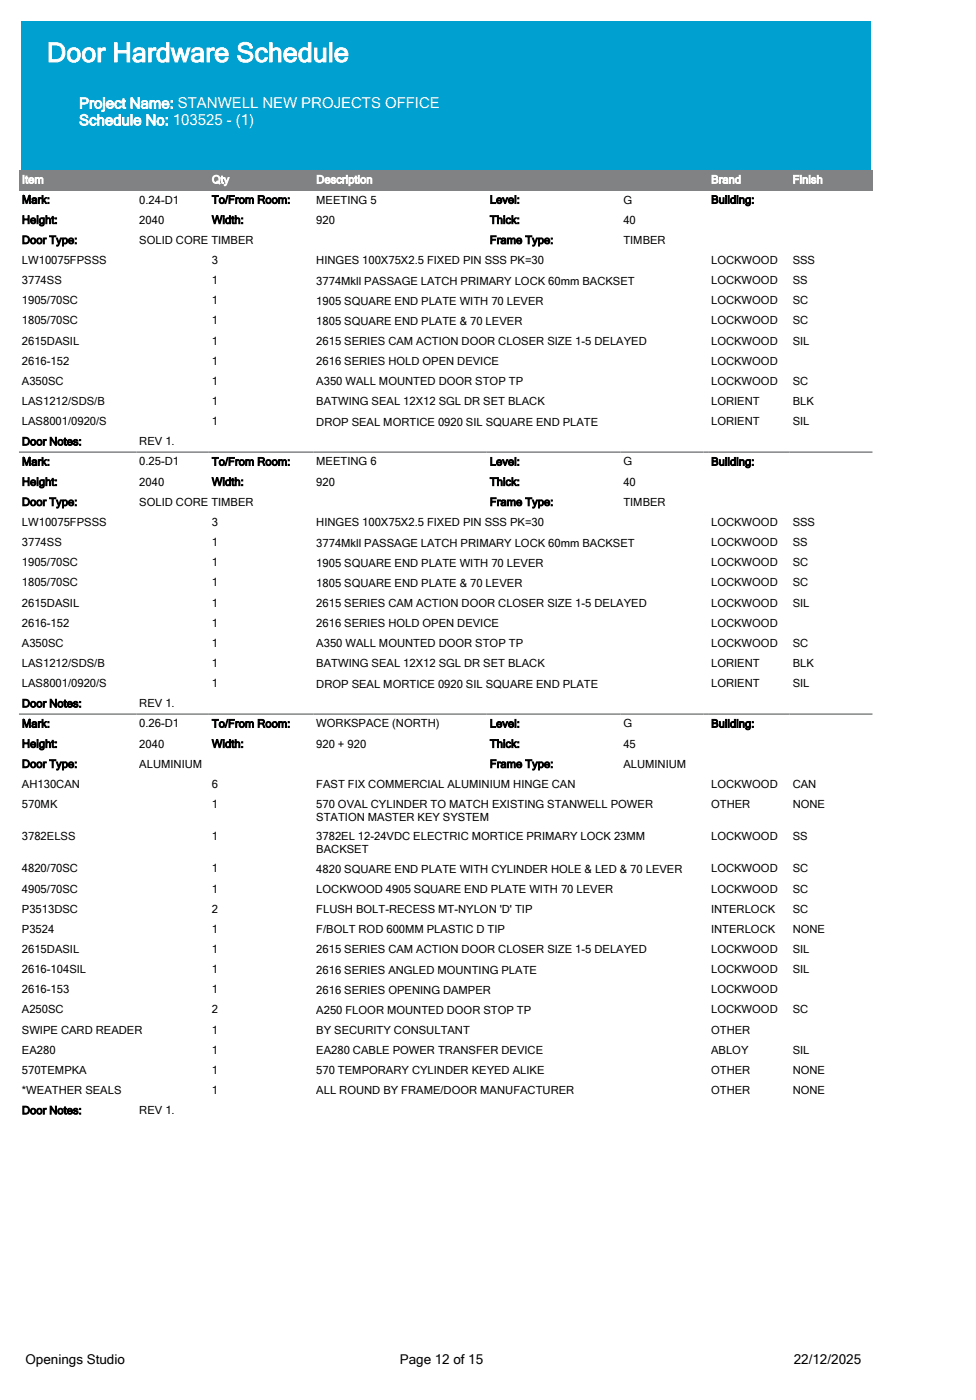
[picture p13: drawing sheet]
<svg xmlns="http://www.w3.org/2000/svg" width="230mm" height="330mm" viewBox="0 0 230 330" stroke-linecap="round" stroke-linejoin="round" font-family="sans-serif">
<defs><g id="words">
<text font-size="6.3" fill="#fff" x="11" y="14.6">Door Hardware Schedule</text>
<g font-size="3.5" fill="#fff">
<text x="18.6" y="25.5">Project Name: STANWELL NEW PROJECTS OFFICE</text>
<text x="18.6" y="29.5">Schedule No: 103525 - (1)</text>
</g>
<g font-size="3.2">
<text x="6" y="321.5">Openings Studio</text>
<text x="94.2" y="321.5">Page 12 of 15</text>
<text x="187.1" y="321.5">22/12/2025</text>
</g>
<g font-size="2.6" fill="#fff">
<text x="5.2" y="43.2">Item</text>
<text x="49.9" y="43.2">Qty</text>
<text x="74.5" y="43.2">Description</text>
<text x="167.6" y="43.2">Brand</text>
<text x="186.8" y="43.2">Finish</text>
</g>
<g font-size="2.6">
<text x="5.2" y="48">Mark:</text>
<text x="32.8" y="48">0.24-D1</text>
<text x="49.9" y="48">To/From Room:</text>
<text x="74.5" y="48">MEETING 5</text>
<text x="115.4" y="48">Level:</text>
<text x="146.9" y="48">G</text>
<text x="167.6" y="48">Building:</text>
<text x="5.2" y="52.7">Height:</text>
<text x="32.8" y="52.7">2040</text>
<text x="49.9" y="52.7">Width:</text>
<text x="74.5" y="52.7">920</text>
<text x="115.4" y="52.7">Thick:</text>
<text x="146.9" y="52.7">40</text>
<text x="5.2" y="57.5">Door Type:</text>
<text x="32.8" y="57.5">SOLID CORE TIMBER</text>
<text x="115.4" y="57.5">Frame Type:</text>
<text x="146.9" y="57.5">TIMBER</text>
<text x="5.2" y="62.2">LW10075FPSSS</text>
<text x="49.9" y="62.2">3</text>
<text x="74.5" y="62.3">HINGES 100X75X2.5 FIXED PIN SSS PK=30</text>
<text x="167.6" y="62.2">LOCKWOOD</text>
<text x="186.8" y="62.2">SSS</text>
<text x="5.2" y="67">3774SS</text>
<text x="5.2" y="71.7">1905/70SC</text>
<text x="49.9" y="67">1</text>
<text x="49.9" y="71.7">1</text>
<text x="74.5" y="67.1">3774Mkll PASSAGE LATCH PRIMARY LOCK 60mm BACKSET</text>
<text x="74.5" y="71.8">1905 SQUARE END PLATE WITH 70 LEVER</text>
<text x="167.6" y="67">LOCKWOOD</text>
<text x="167.6" y="71.7">LOCKWOOD</text>
<text x="186.8" y="67">SS</text>
<text x="186.8" y="71.7">SC</text>
<text x="5.2" y="76.5">1805/70SC</text>
<text x="49.9" y="76.5">1</text>
<text x="74.5" y="76.6">1805 SQUARE END PLATE &amp; 70 LEVER</text>
<text x="167.6" y="76.5">LOCKWOOD</text>
<text x="186.8" y="76.5">SC</text>
<text x="5.2" y="81.2">2615DASIL</text>
<text x="49.9" y="81.2">1</text>
<text x="74.5" y="81.3">2615 SERIES CAM ACTION DOOR CLOSER SIZE 1-5 DELAYED</text>
<text x="167.6" y="81.2">LOCKWOOD</text>
<text x="186.8" y="81.2">SIL</text>
<text x="5.2" y="86">2616-152</text>
<text x="49.9" y="86">1</text>
<text x="74.5" y="86.1">2616 SERIES HOLD OPEN DEVICE</text>
<text x="167.6" y="86">LOCKWOOD</text>
<text x="5.2" y="90.7">A350SC</text>
<text x="5.2" y="95.5">LAS1212/SDS/B</text>
<text x="49.9" y="90.7">1</text>
<text x="49.9" y="95.5">1</text>
<text x="74.5" y="90.8">A350 WALL MOUNTED DOOR STOP TP</text>
<text x="74.5" y="95.6">BATWING SEAL 12X12 SGL DR SET BLACK</text>
<text x="167.6" y="90.7">LOCKWOOD</text>
<text x="167.6" y="95.5">LORIENT</text>
<text x="186.8" y="90.7">SC</text>
<text x="186.8" y="95.5">BLK</text>
<text x="5.2" y="100.2">LAS8001/0920/S</text>
<text x="49.9" y="100.2">1</text>
<text x="74.5" y="100.3">DROP SEAL MORTICE 0920 SIL SQUARE END PLATE</text>
<text x="167.6" y="100.2">LORIENT</text>
<text x="186.8" y="100.2">SIL</text>
<text x="5.2" y="105">Door Notes:</text>
<text x="32.8" y="105">REV 1.</text>
<text x="5.2" y="109.7">Mark:</text>
<text x="32.8" y="109.7">0.25-D1</text>
<text x="49.9" y="109.7">To/From Room:</text>
<text x="74.5" y="109.7">MEETING 6</text>
<text x="115.4" y="109.7">Level:</text>
<text x="146.9" y="109.7">G</text>
<text x="167.6" y="109.7">Building:</text>
<text x="5.2" y="114.5">Height:</text>
<text x="5.2" y="119.2">Door Type:</text>
<text x="32.8" y="114.5">2040</text>
<text x="32.8" y="119.2">SOLID CORE TIMBER</text>
<text x="49.9" y="114.5">Width:</text>
<text x="74.5" y="114.5">920</text>
<text x="115.4" y="114.5">Thick:</text>
<text x="115.4" y="119.2">Frame Type:</text>
<text x="146.9" y="114.5">40</text>
<text x="146.9" y="119.2">TIMBER</text>
<text x="5.2" y="124">LW10075FPSSS</text>
<text x="49.9" y="124">3</text>
<text x="74.5" y="124.1">HINGES 100X75X2.5 FIXED PIN SSS PK=30</text>
<text x="167.6" y="124">LOCKWOOD</text>
<text x="186.8" y="124">SSS</text>
<text x="5.2" y="128.7">3774SS</text>
<text x="49.9" y="128.7">1</text>
<text x="74.5" y="128.8">3774Mkll PASSAGE LATCH PRIMARY LOCK 60mm BACKSET</text>
<text x="167.6" y="128.7">LOCKWOOD</text>
<text x="186.8" y="128.7">SS</text>
<text x="5.2" y="133.5">1905/70SC</text>
<text x="49.9" y="133.5">1</text>
<text x="74.5" y="133.6">1905 SQUARE END PLATE WITH 70 LEVER</text>
<text x="167.6" y="133.5">LOCKWOOD</text>
<text x="186.8" y="133.5">SC</text>
<text x="5.2" y="138.2">1805/70SC</text>
<text x="5.2" y="143">2615DASIL</text>
<text x="49.9" y="138.2">1</text>
<text x="49.9" y="143">1</text>
<text x="74.5" y="138.3">1805 SQUARE END PLATE &amp; 70 LEVER</text>
<text x="74.5" y="143.1">2615 SERIES CAM ACTION DOOR CLOSER SIZE 1-5 DELAYED</text>
<text x="167.6" y="138.2">LOCKWOOD</text>
<text x="167.6" y="143">LOCKWOOD</text>
<text x="186.8" y="138.2">SC</text>
<text x="186.8" y="143">SIL</text>
<text x="5.2" y="147.7">2616-152</text>
<text x="49.9" y="147.7">1</text>
<text x="74.5" y="147.8">2616 SERIES HOLD OPEN DEVICE</text>
<text x="167.6" y="147.7">LOCKWOOD</text>
<text x="5.2" y="152.5">A350SC</text>
<text x="49.9" y="152.5">1</text>
<text x="74.5" y="152.6">A350 WALL MOUNTED DOOR STOP TP</text>
<text x="167.6" y="152.5">LOCKWOOD</text>
<text x="186.8" y="152.5">SC</text>
<text x="5.2" y="157.2">LAS1212/SDS/B</text>
<text x="5.2" y="162">LAS8001/0920/S</text>
<text x="49.9" y="157.2">1</text>
<text x="49.9" y="162">1</text>
<text x="74.5" y="157.3">BATWING SEAL 12X12 SGL DR SET BLACK</text>
<text x="167.6" y="157.2">LORIENT</text>
<text x="167.6" y="162">LORIENT</text>
<text x="186.8" y="157.2">BLK</text>
<text x="186.8" y="162">SIL</text>
<text x="5.2" y="166.7">Door Notes:</text>
<text x="32.8" y="166.7">REV 1.</text>
<text x="74.5" y="162.1">DROP SEAL MORTICE 0920 SIL SQUARE END PLATE</text>
<text x="5.2" y="171.5">Mark:</text>
<text x="32.8" y="171.5">0.26-D1</text>
<text x="49.9" y="171.5">To/From Room:</text>
<text x="74.5" y="171.5">WORKSPACE (NORTH)</text>
<text x="115.4" y="171.5">Level:</text>
<text x="146.9" y="171.5">G</text>
<text x="167.6" y="171.5">Building:</text>
<text x="5.2" y="176.2">Height:</text>
<text x="32.8" y="176.2">2040</text>
<text x="49.9" y="176.2">Width:</text>
<text x="74.5" y="176.2">920 + 920</text>
<text x="115.4" y="176.2">Thick:</text>
<text x="146.9" y="176.2">45</text>
<text x="5.2" y="181">Door Type:</text>
<text x="5.2" y="185.7">AH130CAN</text>
<text x="32.8" y="181">ALUMINIUM</text>
<text x="49.9" y="185.7">6</text>
<text x="74.5" y="185.8">FAST FIX COMMERCIAL ALUMINIUM HINGE CAN</text>
<text x="115.4" y="181">Frame Type:</text>
<text x="146.9" y="181">ALUMINIUM</text>
<text x="167.6" y="185.7">LOCKWOOD</text>
<text x="186.8" y="185.7">CAN</text>
<text x="5.2" y="190.5">570MK</text>
<text x="49.9" y="190.5">1</text>
<text x="74.5" y="190.5">570 OVAL CYLINDER TO MATCH EXISTING STANWELL POWER</text>
<text x="167.6" y="190.5">OTHER</text>
<text x="186.8" y="190.5">NONE</text>
<text x="74.5" y="193.6">STATION MASTER KEY SYSTEM</text>
<text x="5.2" y="198.1">3782ELSS</text>
<text x="49.9" y="198.1">1</text>
<text x="74.5" y="198.1">3782EL 12-24VDC ELECTRIC MORTICE PRIMARY LOCK 23MM</text>
<text x="74.5" y="201.2">BACKSET</text>
<text x="167.6" y="198.1">LOCKWOOD</text>
<text x="186.8" y="198.1">SS</text>
<text x="5.2" y="205.6">4820/70SC</text>
<text x="49.9" y="205.6">1</text>
<text x="74.5" y="205.7">4820 SQUARE END PLATE WITH CYLINDER HOLE &amp; LED &amp; 70 LEVER</text>
<text x="167.6" y="205.6">LOCKWOOD</text>
<text x="186.8" y="205.6">SC</text>
<text x="5.2" y="210.4">4905/70SC</text>
<text x="5.2" y="215.1">P3513DSC</text>
<text x="49.9" y="210.4">1</text>
<text x="49.9" y="215.1">2</text>
<text x="74.5" y="210.5">LOCKWOOD 4905 SQUARE END PLATE WITH 70 LEVER</text>
<text x="74.5" y="215.2">FLUSH BOLT-RECESS MT-NYLON 'D' TIP</text>
<text x="167.6" y="210.4">LOCKWOOD</text>
<text x="167.6" y="215.1">INTERLOCK</text>
<text x="186.8" y="210.4">SC</text>
<text x="186.8" y="215.1">SC</text>
<text x="5.2" y="219.9">P3524</text>
<text x="49.9" y="219.9">1</text>
<text x="74.5" y="220">F/BOLT ROD 600MM PLASTIC D TIP</text>
<text x="167.6" y="219.9">INTERLOCK</text>
<text x="186.8" y="219.9">NONE</text>
<text x="5.2" y="224.6">2615DASIL</text>
<text x="49.9" y="224.6">1</text>
<text x="74.5" y="224.7">2615 SERIES CAM ACTION DOOR CLOSER SIZE 1-5 DELAYED</text>
<text x="167.6" y="224.6">LOCKWOOD</text>
<text x="186.8" y="224.6">SIL</text>
<text x="5.2" y="229.4">2616-104SIL</text>
<text x="49.9" y="229.4">1</text>
<text x="74.5" y="229.5">2616 SERIES ANGLED MOUNTING PLATE</text>
<text x="167.6" y="229.4">LOCKWOOD</text>
<text x="186.8" y="229.4">SIL</text>
<text x="5.2" y="234.1">2616-153</text>
<text x="5.2" y="238.9">A250SC</text>
<text x="49.9" y="234.1">1</text>
<text x="49.9" y="238.9">2</text>
<text x="74.5" y="234.2">2616 SERIES OPENING DAMPER</text>
<text x="74.5" y="239">A250 FLOOR MOUNTED DOOR STOP TP</text>
<text x="167.6" y="234.1">LOCKWOOD</text>
<text x="167.6" y="238.9">LOCKWOOD</text>
<text x="186.8" y="238.9">SC</text>
<text x="5.2" y="243.6">SWIPE CARD READER</text>
<text x="49.9" y="243.6">1</text>
<text x="74.5" y="243.7">BY SECURITY CONSULTANT</text>
<text x="167.6" y="243.6">OTHER</text>
<text x="5.2" y="248.4">EA280</text>
<text x="49.9" y="248.4">1</text>
<text x="74.5" y="248.5">EA280 CABLE POWER TRANSFER DEVICE</text>
<text x="167.6" y="248.4">ABLOY</text>
<text x="186.8" y="248.4">SIL</text>
<text x="5.2" y="253.1">570TEMPKA</text>
<text x="5.2" y="257.9">*WEATHER SEALS</text>
<text x="49.9" y="253.1">1</text>
<text x="49.9" y="257.9">1</text>
<text x="74.5" y="253.2">570 TEMPORARY CYLINDER KEYED ALIKE</text>
<text x="74.5" y="258">ALL ROUND BY FRAME/DOOR MANUFACTURER</text>
<text x="167.6" y="253.1">OTHER</text>
<text x="167.6" y="257.9">OTHER</text>
<text x="186.8" y="253.1">NONE</text>
<text x="186.8" y="257.9">NONE</text>
<text x="5.2" y="262.6">Door Notes:</text>
<text x="32.8" y="262.6">REV 1.</text>
</g>
</g></defs>
<g fill="#818284">
<path d="M4.5 40.1h44.7v4.7h-44.7z"/>
<path d="M49.2 40.1h24.6v4.7h-24.6z"/>
<path d="M73.8 40.1h92v4.7h-92z"/>
<path d="M165.8 40.1h1.1v4.7h-1.1z"/>
<path d="M166.9 40.1h19.2v4.7h-19.2z"/>
<path d="M186.1 40.1h19.5v4.7h-19.5z"/>
</g>
<path d="M4.5 44.8h201.1M4.5 106.6h201.1M4.5 168.3h201.1" fill="none" stroke="#818284" stroke-width=".35"/>
<path d="M5 5h200.1v35.1h-200.1z" fill="#00a0d0"/>
<use href="#words"/>
</svg>
